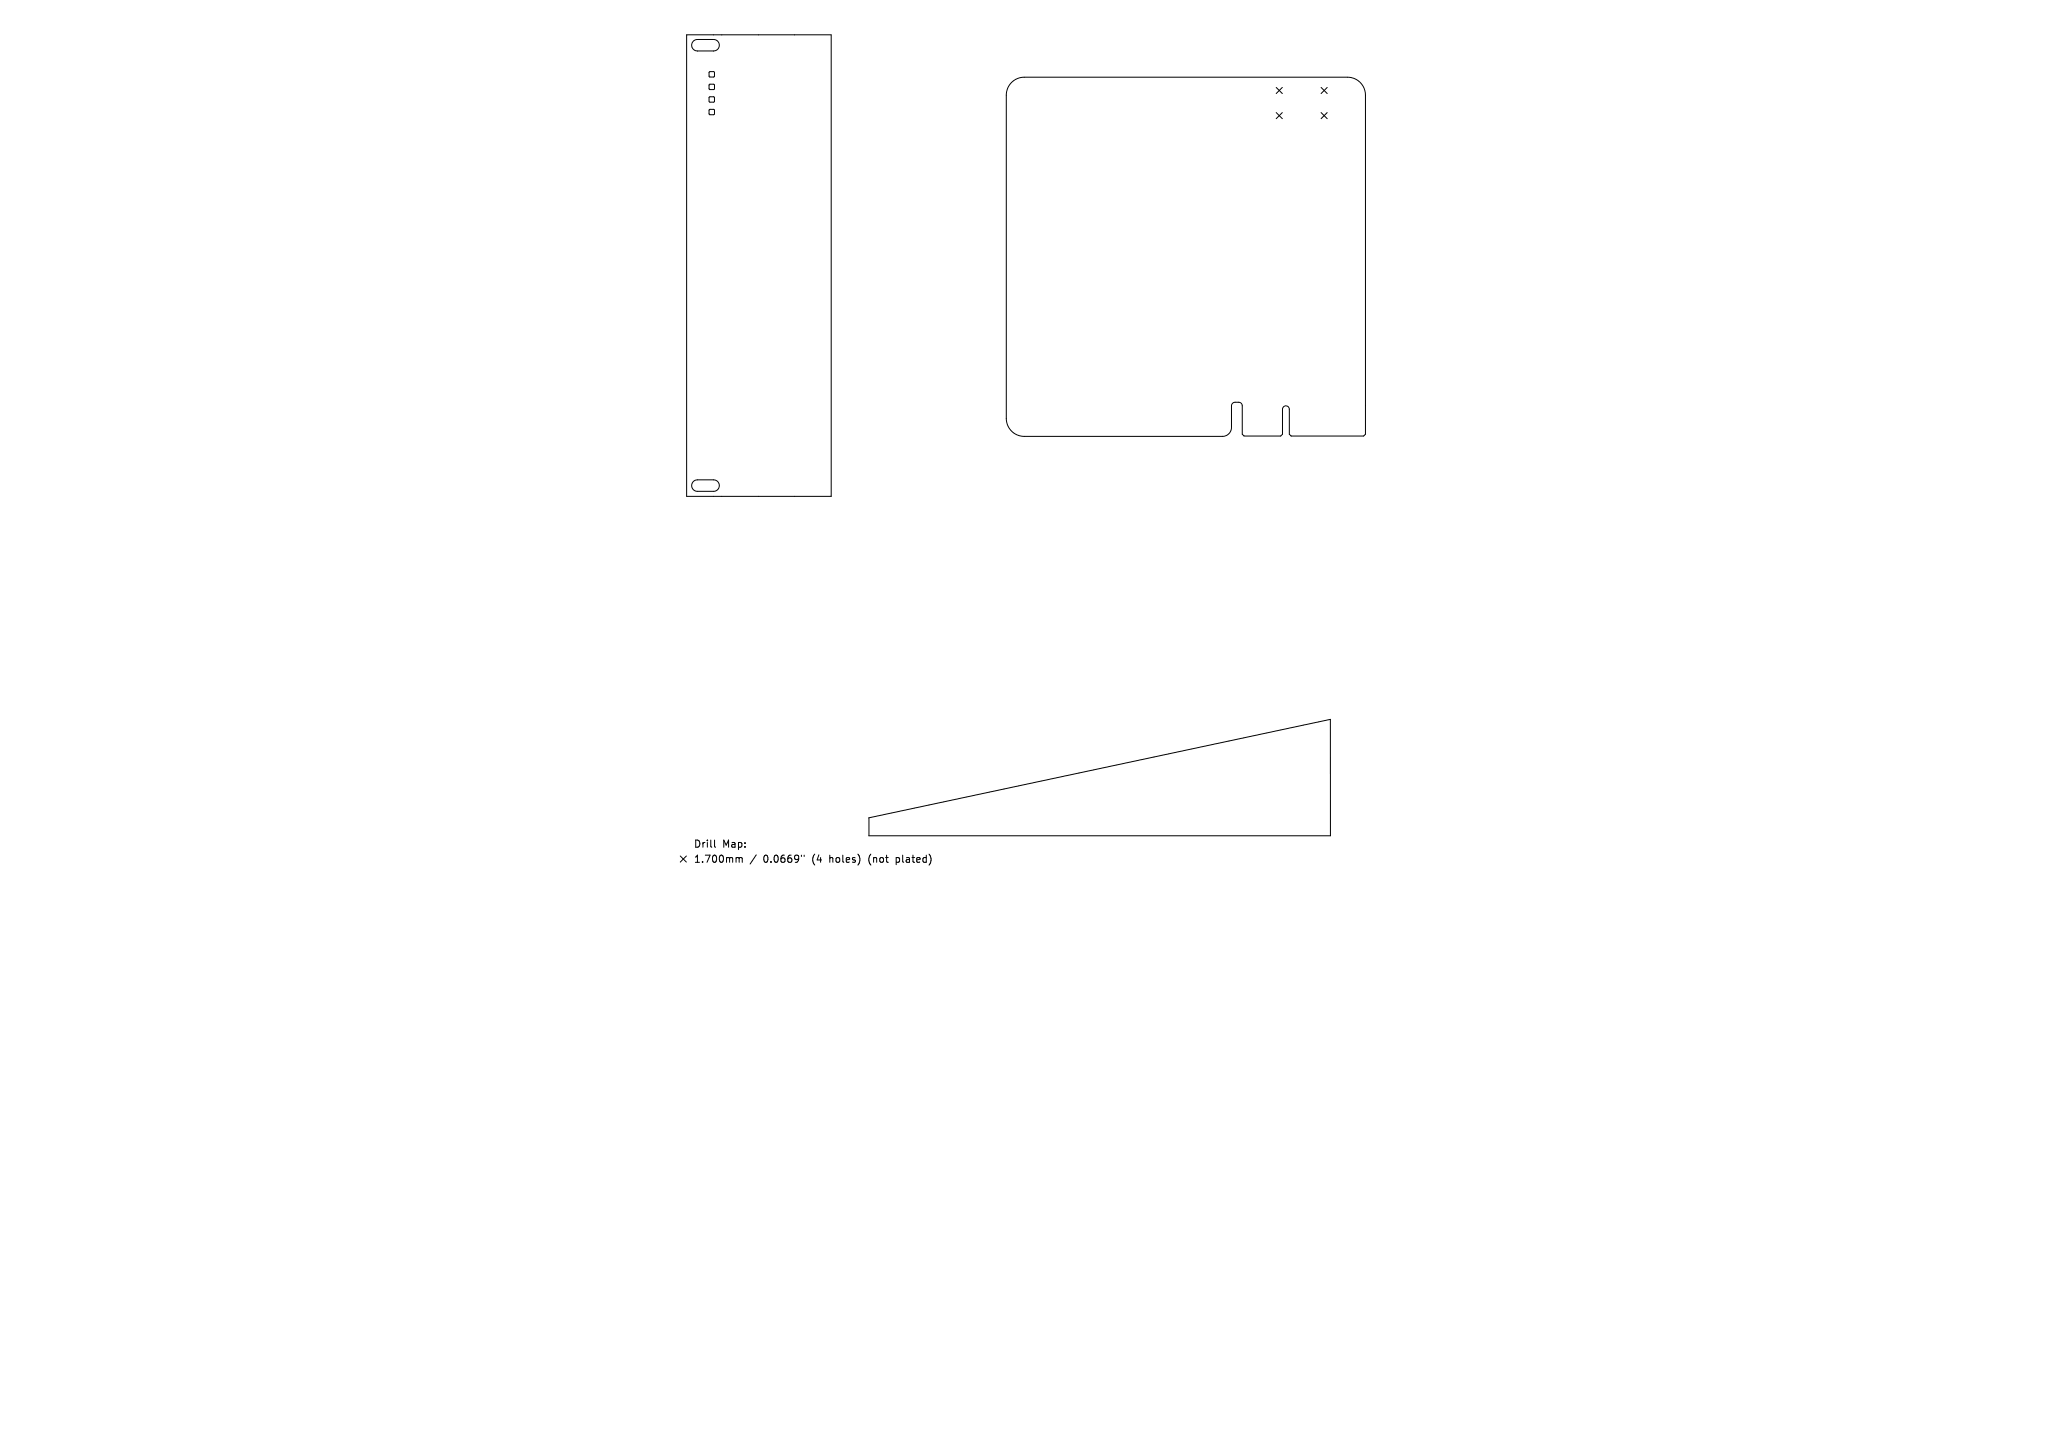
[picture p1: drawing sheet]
<svg xmlns="http://www.w3.org/2000/svg" width="297mm" height="210mm" viewBox="0 0 297 210" stroke-linecap="round" stroke-linejoin="round" font-family="sans-serif">
<defs><g id="words">
<g font-size="1.4">
<text x="100.4" y="122.8">Drill</text>
<text x="100.4" y="125">1.700mm</text>
<text x="104.5" y="122.8">Map:</text>
<text x="110.5" y="125">0.0669&quot;</text>
<text x="117.6" y="125">(4</text>
<text x="120.2" y="125">holes)</text>
<text x="126" y="125">(not</text>
<text x="130" y="125">plated)</text>
</g>
</g></defs>
<g fill="none" stroke="#000" stroke-width=".14">
<path d="M99.4 5h20.9v66.8h-20.9zM100.4 6l.5-.3h2.4a.83 .83 0 0 1 .8 .8 .83 .83 0 0 1-.8 .9h-2.4a.83 .83 0 0 1-.7-.5 .83 .83 0 0 1 .2-.9zM102.7 15.9h.7v.7h-.7zM102.7 14h.7v.7h-.7zM102.7 12.2h.7v.7h-.7zM102.7 10.4h.7v.7h-.7zM146.4 11.9a2.6 2.6 0 0 1 1.8-.7h46.8a2.6 2.6 0 0 1 2.6 2.6v49l-.2 .3h-10.5l-.3-.3v-3.6a.49 .49 0 0 0-.5-.5 .49 .49 0 0 0-.5 .5v3.6l-.2 .3h-5.3l-.3-.3v-4.1a.52 .52 0 0 0-.5-.5h-.5a.52 .52 0 0 0-.6 .5v3.2a1.3 1.3 0 0 1-1.3 1.3h-28.7a2.6 2.6 0 0 1-2.6-2.6v-46.8a2.6 2.6 0 0 1 .8-1.9zM184.7 12.7l.9 .8M184.7 16.3l.9 .9M185.6 12.7l-.9 .8M185.6 16.3l-.9 .9M191.2 12.7l.9 .8"/>
<path d="M191.2 16.3l.9 .9M192.1 12.7l-.9 .8M192.1 16.3l-.9 .9M100.4 69.7l.5-.2 2.4-.1a.83 .83 0 0 1 .8 .9 .83 .83 0 0 1-.8 .8h-2.4a.83 .83 0 0 1-.7-.5 .83 .83 0 0 1 .2-.9zM125.8 118.4l66.8-14.3v16.9h-66.8zM98.5 123.9l.8 .9M99.3 123.9l-.8 .9M103.4 121.6v.9l.2 .1M106.7 124.1l.3 .2M107 124.3l.1-.2 .3 .1v.6M107 124.3v.5M109.5 123.7l-.9 1.4"/>
<path d="M116 123.8v.2M116.4 123.8v.2"/>
</g>
<use href="#words"/>
</svg>
